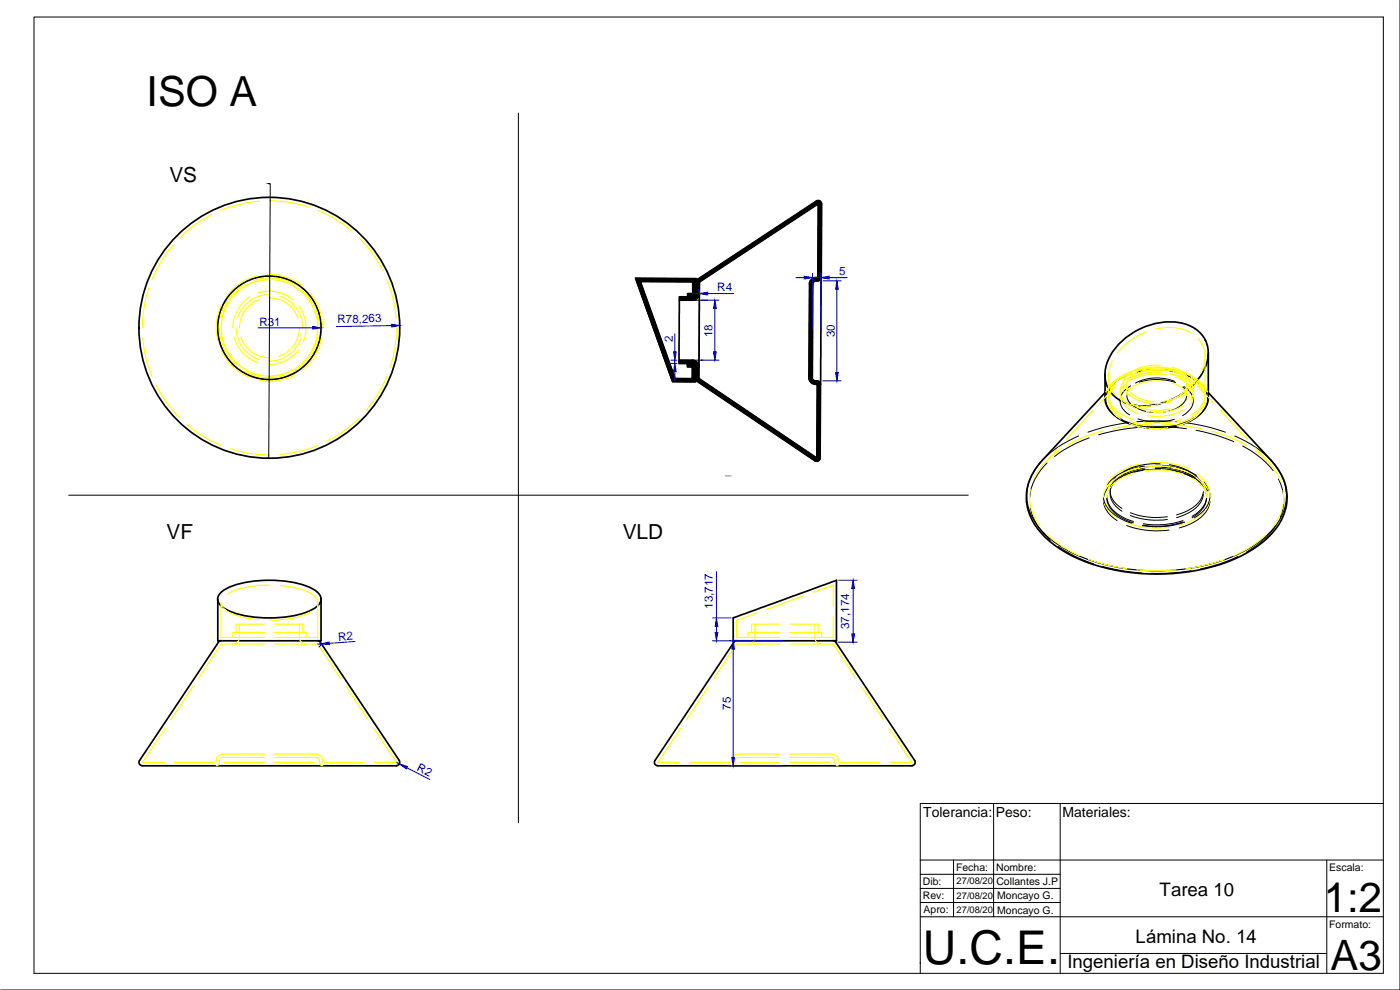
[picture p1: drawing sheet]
<svg xmlns="http://www.w3.org/2000/svg" width="420mm" height="297mm" viewBox="0 0 420 297" stroke-linecap="round" stroke-linejoin="round" font-family="sans-serif">
<defs><g id="words">
<text font-size="14" x="277" y="289.2">U.C.E.</text>
<g font-size="12.6">
<text x="397.3" y="273.7">1:2</text>
<text x="399.3" y="290.9">A3</text>
</g>
<text font-size="12.5" x="44" y="31.8">ISO A</text>
<g font-size="6.2">
<text x="50.8" y="54.5">VS</text>
<text x="50" y="161.8">VF</text>
<text x="186.9" y="161.7">VLD</text>
</g>
<g font-size="5.6">
<text x="348" y="269">Tarea 10</text>
<text x="340.8" y="283">Lámina No. 14</text>
<text x="320.3" y="290.5">Ingeniería en Diseño Industrial</text>
</g>
<g font-size="4.2">
<text x="277.1" y="245.1">Tolerancia:</text>
<text x="298.9" y="245.1">Peso:</text>
<text x="318.9" y="245.1">Materiales:</text>
</g>
<g font-size="3.5" fill="#00d">
<text x="251.8" y="82.6">5</text>
<text x="215.3" y="87.4">R4</text>
<text x="77.9" y="97.7">R31</text>
<text x="101.3" y="96.9" transform="rotate(-1 101.3 96.9)">R78,263</text>
<text x="213.9" y="101.1" transform="rotate(-90 213.9 101.1)">18</text>
<text x="250.5" y="101.2" transform="rotate(-90 250.5 101.2)">30</text>
<text x="201.9" y="102.5" transform="rotate(-90 201.9 102.5)">2</text>
<text x="213.9" y="182.7" transform="rotate(-90 213.9 182.7)">13,717</text>
<text x="254.9" y="188.8" transform="rotate(-90 254.9 188.8)">37,174</text>
<text x="101.6" y="192.2" transform="rotate(-4 101.6 192.2)">R2</text>
<text x="219.4" y="213" transform="rotate(-90 219.4 213)">75</text>
<text x="124.9" y="231.1" transform="rotate(27 124.9 231.1)">R2</text>
</g>
<g font-size="3.1">
<text x="286.9" y="261.3">Fecha:</text>
<text x="299" y="261.3">Nombre:</text>
<text x="398.9" y="261.3">Escala:</text>
<text x="276.9" y="265.5">Dib:</text>
<text x="276.9" y="269.8">Rev:</text>
<text x="299" y="265.6">Collantes J.P</text>
<text x="299.3" y="269.9">Moncayo G.</text>
<text x="277.2" y="274.1">Apro:</text>
<text x="299.3" y="274.1">Moncayo G.</text>
<text x="398.9" y="278.3">Formato:</text>
</g>
<g font-size="2.8">
<text x="287.1" y="265.3">27/08/20</text>
<text x="287.1" y="269.6">27/08/20</text>
<text x="287.1" y="273.8">27/08/20</text>
</g>
<g font-size=".3">
<text x="80.2" y="55.2">A</text>
<text x="79.8" y="137.6">A</text>
<text x="217.6" y="142.7">SECCIÓN A-A</text>
<text x="217.8" y="143.1">SCALE 1:2</text>
</g>
</g></defs>
<!-- layer: MD_Visible -->
<g fill="none" stroke="#000" stroke-width=".51">
<path d="M246.5 61.1a.99 .99 0 0 0-1.5-.8l-35.6 23.5M246.6 61.2l-.3 54.1M190.8 83.5l11.1 31M203.9 90.1l-.1 18M208.9 84.6v-1l-18.1-.1 11.1 31 6.8 .1v-1M209.4 83.8l-.5 .8M209.9 88.1a2.01 2.01 0 0 1-2 2h-4v-1h2.5v-1h1.5v-3.5l-15.7-.1 10.4 29.1h5.1l.1-3.5h-1.5v-1h-2.5v-1h4M209.9 88.1l-.1 22M242.9 85.3a2.04 2.04 0 0 1 2.5-2l.2-22.1-35.7 23.4v3.5M243 85.3l-.2 28M243.9 85.3l-.1 28a1.12 1.12 0 0 0 1.5 1 .99 .99 0 0 1 1 1M244.9 84.3a.99 .99 0 0 0-1 1"/>
<path d="M244.9 84.3h.5M246.4 83.3a.99 .99 0 0 1-1 1M207.8 108.1a2.01 2.01 0 0 1 2 2M208.7 113.5l.5 .9M209.2 114.4l35.4 23.8a.99 .99 0 0 0 1.5-.8l.2-22.1M209.8 110.1v3.5l35.4 23.8 .1-22.1a2.11 2.11 0 0 1-2.6-2M331.6 119.4a8.5 8.5 0 0 0 5.8 7 24 24 0 0 0 21.8-1.4 7.1 7.1 0 0 0 3.4-5.6M331.6 117.8l-18.8 20.4a15.2 15.2 0 0 0-.3 21.8 37.9 37.9 0 0 0 20 10.6 62.4 62.4 0 0 0 39.9-3.7 25.2 25.2 0 0 0 12.9-12.6 14.6 14.6 0 0 0-2.6-14.8l-20.1-21.7M331.6 112.5v6.9M336.5 102.6a20.7 20.7 0 0 1 19.5-5.3 9.2 9.2 0 0 1 5.4 13.7 20.7 20.7 0 0 1-23.2 10.1 9.2 9.2 0 0 1-5.4-13.7 17.2 17.2 0 0 1 3.7-4.8zM362.6 105.9v13.5M65.4 179.8v12.5h31v-12.5"/>
<path d="M66.2 177.8a17.2 17.2 0 0 1 9.4-3.4 33 33 0 0 1 18.3 2.3 3.2 3.2 0 0 1 2 4.4 13 13 0 0 1-8.2 3.7 36 36 0 0 1-19-1.5 4.7 4.7 0 0 1-3.4-3.5l.1-.7zM65.6 192.7l-23.7 35.5M66.4 192.2l-.9 .5M95.3 192.2l.8 .5 23.7 35.5M220.1 185.4l30.9-11.3v18.2h-31zM220.3 192.7l-23.7 35.5M221 192.2l-.8 .5M250 192.2l.8 .5 23.7 35.5M41.9 228.2a1.18 1.18 0 0 0 .2 1.3 1.18 1.18 0 0 0 1.3 .3h73.6a3.4 3.4 0 0 0 2.7-.4l.2-.4-.1-.8M196.6 228.2a1.18 1.18 0 0 0 .2 1.3 1.18 1.18 0 0 0 1.3 .3h75.6M274.5 228.2a.99 .99 0 0 1-.8 1.5"/>
<circle cx="80.8" cy="98.3" r="15.5"/>
<circle cx="80.8" cy="98.3" r="39.1"/>
</g>
<!-- layer: MD_Oculto -->
<g fill="none" stroke="#ff0" stroke-width=".34">
<path d="M51.9 73.6a36.3 36.3 0 0 0-6.3 10.2M63.5 64.4a37.4 37.4 0 0 0-9.6 7M77.9 60.4a38.7 38.7 0 0 0-11.6 2.7M80.9 60.2a37 37 0 0 1 11.8 1.9M95.5 63.1l.7 .3a37.4 37.4 0 0 1 9.4 6M107.8 71.4a36.5 36.5 0 0 1 7.1 9.7M44.6 86.6a38.9 38.9 0 0 0-1.9 11.8M65.9 98.4a14.9 14.9 0 0 0 4.9 11.1M66.5 91.5a15.7 15.7 0 0 0-1.1 11.1M68.3 91.1a14.4 14.4 0 0 0-1.2 11.8M70.9 98.4a10 10 0 0 0 6.9 9.5M71.2 87.6a14.5 14.5 0 0 0-4.8 10.8"/>
<path d="M73.3 85.4a15.1 15.1 0 0 0-7.1 9.9M75 89.1a11 11 0 0 0-5.1 9.3M76.2 84.1a14.8 14.8 0 0 1 12.1 1.3M77.3 82.8a15.7 15.7 0 0 0-9.4 6.2M77.5 87.9a10.9 10.9 0 0 1 10.4 2M78.1 89.8a9 9 0 0 0-6.3 8.6M80.1 82.4a15.8 15.8 0 0 1 10.7 3.4M80.9 88.4a10 10 0 0 0-9.6 6.9M80.9 89.4a8.8 8.8 0 0 1 8.5 6.2M80.9 83.8a14.7 14.7 0 0 0-10.8 4.9M83.9 84.2a14.7 14.7 0 0 1 9.5 6.9M83.9 88.8a10.1 10.1 0 0 1 6.9 9.6"/>
<path d="M85.3 84.6a14.4 14.4 0 0 0-11.7 1.2M88.1 85.9a14.3 14.3 0 0 1 6.9 9.5M89.7 91.9a10.6 10.6 0 0 1 1.4 10.5M89.9 98.4a9 9 0 0 1-6.3 8.5M90.9 87.2a14.7 14.7 0 0 1 4.9 11.2M92.9 87.8a16.4 16.4 0 0 1 4 10.6M94.7 93.9a14.4 14.4 0 0 1-1.3 11.7M95.3 98.4a14.4 14.4 0 0 1-4.8 10.7M116.1 83.8a36.3 36.3 0 0 1 2.8 11.6M119 98.4a36.2 36.2 0 0 1-1.9 11.8M344.1 99.6a19.5 19.5 0 0 0-8.8 6.4M346.7 98.7a14.9 14.9 0 0 1 10.7 1.2"/>
<path d="M42.8 101.3a38.7 38.7 0 0 0 2.8 11.6M46.9 115.6a37.8 37.8 0 0 0 6.9 9.7M66.5 105.3a15.8 15.8 0 0 0 8.1 7.8M66.7 101.3a14.2 14.2 0 0 0 6.9 9.6M68.3 105.6a14.7 14.7 0 0 0 9.6 7M70.2 101.1a11.1 11.1 0 0 0 7.2 7.7M72.3 101.1a8.8 8.8 0 0 0 8.5 6.2M73.4 111.4a14.8 14.8 0 0 0 12.1 1.2M88.1 110.9a14.3 14.3 0 0 1-11.7 1.2M88.5 112.4a15.5 15.5 0 0 1-11.2 1.5M89.7 104.8a11 11 0 0 1-9.6 4.5M90.4 101.4a10 10 0 0 1-9.5 7"/>
<path d="M91.7 108.1a14.7 14.7 0 0 1-10.8 4.8M95.5 101.5a15.2 15.2 0 0 1-7.1 9.9M96.6 101.2a15.7 15.7 0 0 1-5.8 9.7M116.1 113a38.7 38.7 0 0 1-6.2 10.1M332.7 118.3a6.8 6.8 0 0 0 3.9 6.1l3.8 1.6M332.7 113.1v5.5M333.7 115.6l-2.1 2.2M333.8 108.3a8.8 8.8 0 0 0 1 10.3M334.4 116.3l-4.3 4.7M334.6 115.3a5.5 5.5 0 0 0 .6 8.8l1.2 .9M334.6 116.1a5.6 5.6 0 0 0 .6 8.9l1.2 .8M336.1 117.4v1.2"/>
<path d="M337.1 115.3v2.1M337.3 115.8a4.4 4.4 0 0 0 1.4 6.9l2.7 1.3M337.3 114.6a4.1 4.1 0 0 0 .6 6.2l1.7 1.2 1.8 .8M338.2 115.3v3.3M338.3 112a10 10 0 0 0-6.6 6.5l-.1 .9M338.4 118.1a14.1 14.1 0 0 0 12.7 2.5M338.6 113.7a3.6 3.6 0 0 0 1.8 5l2.9 1.3 2.9 .5M339.9 112a14.3 14.3 0 0 0-6.2 3.6M341.2 111.2a25.9 25.9 0 0 1 11.9 0M342.8 111.2a25.3 25.3 0 0 1 11.9 .8M343.8 110.5a14.3 14.3 0 0 0-10.2 5.1M346.7 110.2a21.1 21.1 0 0 1 11.2 2.8"/>
<path d="M348.2 111.1a21.8 21.8 0 0 0-11.3 2.4M348.2 109.6a13.1 13.1 0 0 0-10 3.1 3.5 3.5 0 0 0-1 2.4M348.2 111.6a12.9 12.9 0 0 0-10 3.2 3.5 3.5 0 0 0-1 2.4M348.2 111.9a21.1 21.1 0 0 0-11.3 2.4M348.7 114.3a12.8 12.8 0 0 0-9.8 2.7l-.7 1.3M350.1 112.5a17 17 0 0 0-10.8 1.6M350.1 111.3a17 17 0 0 0-10.8 1.6M351.1 111.4a14 14 0 0 1 9.8 5.5M351.1 112.2a13.9 13.9 0 0 1 9.7 5.3l.1 .3M351.5 110.1a7.1 7.1 0 0 1 5.6 4.6 4.5 4.5 0 0 1-2.9 4.7M351.5 112.2a7.1 7.1 0 0 1 5.6 4.5 4.4 4.4 0 0 1-2.9 4.7M351.7 114.9a5.4 5.4 0 0 1 4.5 3.7v-3.3"/>
<path d="M352.5 111.2a14.3 14.3 0 0 0-11.7 .5M352.8 113.2a7 7 0 0 1 5.3 5.3 4.3 4.3 0 0 1-1.1 2.9M352.8 112a7 7 0 0 1 5.3 5.3 4.3 4.3 0 0 1-1.1 2.8M355 112.8a3.5 3.5 0 0 1-.7 5.7l-2.8 1.4-2.3 .5M355.9 112a10 10 0 0 1 6.7 6.5v.9M357.1 115.3v2.1M357.5 113.2l2.6 1.8 2.5 2.8M358.1 117.4v1.2M359 114.2a20.3 20.3 0 0 1-8.8 6.4M359.5 101.5a8.9 8.9 0 0 1 .9 10.3M359.9 116.3l4.3 4.7M360.1 114.9a5.4 5.4 0 0 1-.8 8.2l-1.9 1.4"/>
<path d="M361.6 119.7a7.7 7.7 0 0 1-4.8 5.9l-3.5 1.3M361.7 107v11.6M56 127.4a39.1 39.1 0 0 0 10.3 6.2M69 134.6h.1a38.5 38.5 0 0 0 11.7 1.9M95.4 133.6a37.6 37.6 0 0 1-11.6 2.8M107.8 125.3a34.4 34.4 0 0 1-9.7 7.1M317.7 135.2a20.5 20.5 0 0 0-7.6 8.9M317.8 134.2l-4.3 4.6M328 123.2l-8.1 8.8M331.1 129.2l-.7 .2a44.7 44.7 0 0 0-10.2 4.2M336.9 120.3a15 15 0 0 0 10.7 1.1M338.4 120.2a14.1 14.1 0 0 0 12.7 2.5"/>
<path d="M339 126.3a24 24 0 0 0 11.4 1.2M339 127.1a22.7 22.7 0 0 0 11.4 1.2M342 139.3a14.5 14.5 0 0 0-9.9 6.1M344.7 139.9a23.5 23.5 0 0 1 11.7 1.7M345 138.8a23.2 23.2 0 0 1 11.7 1.9M345.7 127.2l-5.8 .4-5.9 1M348.7 127.2l6.3 .5 5.5 .9M354.8 125.7a24.3 24.3 0 0 1-11.6 .9M354.9 123.1a16.8 16.8 0 0 1-10.8 1.6M354.9 121.9a16.8 16.8 0 0 1-10.8 1.6M361.6 120.6a7.5 7.5 0 0 1-4.8 5.8l-3.5 1.4M363.3 129.3l1.1 .3a42.2 42.2 0 0 1 9.9 4.2"/>
<path d="M366.3 123.2l8.1 8.8M376.5 134.2l4.3 4.6M376.8 135.4a20.8 20.8 0 0 1 7.5 8.9M309.2 146.9a13.8 13.8 0 0 0 3 11.1M331.2 148.2l-.1 1M333.3 144.6a6 6 0 0 0 0 9.3l1.9 1.5M338.1 156.8a25.6 25.6 0 0 0 12.7 1.4M340.4 141.9a11.2 11.2 0 0 0-8 5.8l-.3 1.5v-.4M341.7 140.3a13.4 13.4 0 0 0-8.8 5.7l-.5 1.1M343.3 141.3a25.6 25.6 0 0 1 11.8 1M348.3 140a23.3 23.3 0 0 0-12.5 2.7M351.5 140.4a14.7 14.7 0 0 1 10.9 6.1"/>
<path d="M359 143.2a7.1 7.1 0 0 1 3.2 6 7.3 7.3 0 0 0-4.4-5.7M359.3 142.2a8.2 8.2 0 0 1 3.8 7M363.1 149.6a8.3 8.3 0 0 1-4.6 6.2l-2.6 1.2-2 .6M385.1 147.1a14 14 0 0 1-3.1 11.1M80.9 175.5a25.9 25.9 0 0 0-12.7 2.8M84.1 175.7a20.9 20.9 0 0 1 10 3 3 3 0 0 1 1.3 2.1v10.4h-13.1M241.2 178.8l-11.3 4.1M244 177.7l6.1-2.2v6.4M314.1 160.2l.3 .3a31.2 31.2 0 0 0 9.6 6.2M326.7 167.8l6.6 1.9 4.9 .9M341.1 171l4.5 .2 7.3-.2M367.4 167.9l-4.6 1.4-6.9 1.4"/>
<path d="M380 160.4l-.4 .4a32 32 0 0 1-9.5 6M71.8 187.3v3.9a1.94 1.94 0 0 1-1.9 2M77.6 186a19.7 19.7 0 0 1-10-3 2.88 2.88 0 0 1-1.3-2.2v10.4h13.1M79.4 187.3h-8.5v2.5M79.4 193.2h-13l-6.8 10.3M79.4 189.8h-9.5v1.4M82.3 187.3h8.5v2.5M82.3 193.2h13l6.9 10.3M82.3 189.8h9.6v1.4M89.9 187.3v3.9a1.94 1.94 0 0 0 2 2M93.5 183.4a23.2 23.2 0 0 1-12.6 2.7M226.5 187.3v3.9a1.94 1.94 0 0 1-2 2"/>
<path d="M227.1 183.9l-6.1 2.2v5.1h13.1M234.1 187.3h-8.5v2.5M234.1 193.2h-13l-6.9 10.3M234.1 189.8h-9.6v1.4M237 187.3h8.5v2.5M237 193.2h13l6.8 10.3M237 189.8h9.5v1.4M244.6 187.3v3.9a1.94 1.94 0 0 0 1.9 2M250.1 184.9v6.3h-13.1M49.6 218.5l-6.9 10.3h6.7M57.9 206l-6.7 10M103.8 206l6.7 10"/>
<path d="M112.1 218.5l6.9 10.3h-6.6M204.3 218.5l-6.9 10.3h6.6M212.6 206l-6.7 10M258.5 206l6.7 10M266.8 218.5l6.9 10.3h-6.7M52.4 228.8h11.9M67.4 228.8h12M79.4 227.3h-12.6a.93 .93 0 0 0-.9 .9 1.18 1.18 0 0 1-1 1.6M79.4 226.3h-11.2a2.47 2.47 0 0 0-3.3 1.9v.6M82.3 227.3h11.8a1.32 1.32 0 0 1 1.4 .2 1.32 1.32 0 0 1 .4 1.4l.5 .7 .5 .2M82.3 228.8h12.1M82.3 226.3h11.3a2.47 2.47 0 0 1 3.3 1.9v.6"/>
<path d="M97.4 228.8h11.9M207.1 228.8h11.9M222 228.8h12.1M234.1 227.3h-12.6a.93 .93 0 0 0-.9 .9 1.18 1.18 0 0 1-1.1 1.6M234.1 226.3h-11.3a2.47 2.47 0 0 0-3.3 1.9v.6M237 227.3h12.6a.93 .93 0 0 1 .9 .9 1.18 1.18 0 0 0 1 1.6M237 228.8h12M237 226.3h11.2a2.47 2.47 0 0 1 3.3 1.9v.6M252.1 228.8h11.9"/>
</g>
<!-- layer: MD_Oculta fina -->
<g fill="none" stroke="#000" stroke-width=".3">
<path d="M338.3 112.6a10.1 10.1 0 0 0-6.4 6.2 5.5 5.5 0 0 0 .7 3.7M338.6 117a3.6 3.6 0 0 0 1.8 5l2.9 1.3 2.9 .5M339.3 115.8a4.8 4.8 0 0 0-2.8 6.1 6.5 6.5 0 0 0 2.5 2.6M341.9 114.7a17.6 17.6 0 0 1 10.9 .1M352.5 114.4a14.3 14.3 0 0 0-11.7 .5M353.1 111.6a25.5 25.5 0 0 0-11.9 .1M355 116.1a3.5 3.5 0 0 1-.7 5.6 11.1 11.1 0 0 1-5.1 1.9M355.3 116a4.6 4.6 0 0 1 2.8 3.9 4.6 4.6 0 0 1-2.3 4.2l-.9 .6M355.9 112.6a10.7 10.7 0 0 1 6.2 5.3 5.1 5.1 0 0 1-.4 4.6M314.2 138.9a16 16 0 0 0-5.2 10.4M323.7 130.8l-1.3 .6a31.3 31.3 0 0 0-9.6 6.8M326.9 131.4l-3.9 1.6a30.9 30.9 0 0 0-6.5 4"/>
<path d="M338.2 126.9l-7.2 1.4-4.5 1.4M341.2 126.5l4.7-.2 7.2 .2M341.3 128.3l-5 .6-6.6 1.6M341.5 125.7a18.1 18.1 0 0 0 10.9 .1M343.5 139.9a16.2 16.2 0 0 0-11.3 5.6M344.3 128.1h6.9l4.9 .5M346.7 139.6a21.9 21.9 0 0 1 12.3 3M348.1 139.9a20.8 20.8 0 0 0-10.9 2.4M348.1 139.1a20.8 20.8 0 0 0-10.9 2.4M350.9 139.4a13.2 13.2 0 0 1 9.6 5.4M356.1 126.9l7.1 1.4 4.5 1.4M359 129.1l6.6 1.7 4.7 1.7"/>
<path d="M370.5 130.8l1.4 .6a30 30 0 0 1 9.6 6.8M373 133.8l.7 .4a26.6 26.6 0 0 1 8.4 7M309.2 152.2a16.9 16.9 0 0 0 6.1 9.9M331.2 148.5a7.5 7.5 0 0 0 4.1 6.5l2.4 1.3 2 .7M332.1 148.5a7.2 7.2 0 0 0 4.5 6.4l3.5 1.6M332.1 148.9a7.2 7.2 0 0 0 4.5 6.4l3.5 1.6M333.3 145.4a6 6 0 0 0 0 9.3l1.9 1.5M335 144a5.4 5.4 0 0 0 .8 8.7l.9 .7M335 143.2a5.4 5.4 0 0 0 .8 8.7l.9 .7M338.1 157.6a25.6 25.6 0 0 0 12.7 1.4M339.2 154.7a22.6 22.6 0 0 0 11.2 1.2M339.2 153.8a22 22 0 0 0 11.2 1.3"/>
<path d="M343.7 140.4a15.3 15.3 0 0 0-10.5 5.3M343.7 140.8a15.1 15.1 0 0 0-10.5 5.3M346.7 140.2a22.1 22.1 0 0 1 11.6 2.8M346.7 140.6a21.1 21.1 0 0 1 11.6 2.9M348.3 140.8a24.4 24.4 0 0 0-12.5 2.7M350.9 140.2a13.1 13.1 0 0 1 9.6 5.4M351.5 141.2a15.1 15.1 0 0 1 10.9 6.1M355 156.2a24.9 24.9 0 0 1-11.9 1M355 156.6a23.6 23.6 0 0 1-11.9 1M355.6 156.7a25.5 25.5 0 0 1-12.8 1M360.6 145a5.7 5.7 0 0 1-.9 8.5l-1.9 1.4M360.6 145.4a5.7 5.7 0 0 1-.9 8.6l-1.9 1.3"/>
<path d="M361.1 148.3a7.8 7.8 0 0 1-5.2 6l-2.8 1M361.1 147.5a7.8 7.8 0 0 1-5.2 6l-2.8 1M361.5 144.7a6.1 6.1 0 0 1-1 9.2l-2 1.4M363.1 150.4a8.1 8.1 0 0 1-4.6 6.2l-2.6 1.2-2 .6M382.8 157.8a23.2 23.2 0 0 1-8.7 7.8M383.7 143.7a12.9 12.9 0 0 1 .5 11.5M317.6 163.9l2.1 1.4a38.3 38.3 0 0 0 8.5 3.8M331 170l5.8 1.3 5.8 .6M357.4 171.3l-5.5 .6-6.3 .1M371.5 166.9l-5.4 2.2-5.8 1.6"/>
</g>
<!-- layer: MD_Visible fina -->
<path d="M312.7 138.2a14.5 14.5 0 0 0-.4 20.7 38.4 38.4 0 0 0 20.7 10.8 61.7 61.7 0 0 0 40.9-4.6 23.5 23.5 0 0 0 11.4-11.9 14.5 14.5 0 0 0-3.8-15M332.5 122.5a14.2 14.2 0 0 0 10.2 5.7 22.4 22.4 0 0 0 17-3.4l2-2.3" fill="none" stroke="#000" stroke-width=".34"/>
<!-- layer: 0 -->
<g fill="none" stroke="#000" stroke-width=".3">
<path d="M10.2 5.1h405v286.9h-405zM420.2 .1v296.9h-420M155.6 33.9v212.9M207.9 90.1h4.5M209.9 88.1l-.1 22M207.8 108.1h3.2M20.6 148.6h270M276.2 258h139M286.2 258v17.1M298.2 241.1v34M318.2 241.1v50.9M398.2 258v34"/>
<path d="M415.2 241.1h-139v50.9M276.2 275.1h139M276.2 270.8h42M276.2 266.6h42M276.2 262.3h42M276.2 289.1h.1M318.2 286.1h80"/>
</g>
<!-- layer: Cotas -->
<g fill="none" stroke="#00d" stroke-width=".3">
<path d="M77.5 98.4h16.4M117.5 97.7l-16.5 .3M209.5 86.9l.4 1.2h-2M210.5 90.1h5.3M212.4 88.1h7.8M214.5 92.6v13M238.8 83.3h2.5M243.8 82v16.7M243.8 83.3h2.5M246.3 82v16.7M247.1 84.3h5.3M248.8 83.3h5.5"/>
<path d="M251.2 86.8v25M201.3 108.1h1.9M201.3 109h1.9M202.5 100.1v5.5M202.5 108.1v.9M202.5 111.5v2.5M210.4 108.1h5.4M246.9 114.3h5.5M215 171.5v13.9M251.7 174.1h5.6M256 176.6v13.6M96.1 192.7l.2 .8-.6 .6"/>
<path d="M96.3 193.2h-1M106.6 192.5l-7.8 .5M213.8 192.3h21.1M213.8 185.4h5.6M215 187.9v1.9M220 194.8v32.4M251.5 192.7h5.8M119 228.8l.9 .4M122.1 230.4l6.9 3.5M218.8 229.8h16.1"/>
</g>
<g fill="#00d" stroke="#00d" stroke-width=".3">
<path d="M93.9 97.9l2.5 .5-2.5 .3z"/>
<path d="M117.5 97.3l2.5 .3-2.5 .5z"/>
<path d="M119.9 229.2l2.4 .8-.4 .7z"/>
<path d="M96.3 193.2l2.5-.6v.8z"/>
<path d="M214.6 189.8h.8l-.4 2.5z"/>
<path d="M215 185.4l.4 2.5h-.8z"/>
<path d="M255.6 190.2h.9l-.5 2.5z"/>
<path d="M256 174.1l.5 2.5h-.9z"/>
<path d="M219.6 227.2h.8l-.4 2.6z"/>
<path d="M220 192.3l.4 2.5h-.8z"/>
<path d="M250.8 111.8h.8l-.4 2.5z"/>
<path d="M251.2 84.3l.4 2.5h-.8z"/>
<path d="M214.5 90.1l.5 2.5h-.9z"/>
<path d="M214.1 105.6h.9l-.5 2.5z"/>
<path d="M202.5 109l.4 2.5h-.8z"/>
<path d="M202.1 105.6h.8l-.4 2.5z"/>
<path d="M209.9 88.1l2.5-.4v.8z"/>
<path d="M241.3 82.9l2.5 .4-2.5 .4z"/>
<path d="M246.3 83.3l2.5-.4v.8z"/>
</g>
<!-- layer: MD_Sombreado -->
<g fill="none" stroke="#000" stroke-width=".3">
<path d="M215.2 80l-3.5 3.5M215.7 79.6l-3.5 3.5M216.2 79.3l-3.5 3.5M216.7 78.9l-3.5 3.6M217.3 78.6l-3.5 3.5M217.8 78.3l-3.5 3.4M218.3 77.9l-3.5 3.5M218.8 77.6l-3.5 3.5M219.3 77.2l-3.5 3.5M219.8 76.9l-3.4 3.5M220.4 76.5l-3.5 3.5M220.9 76.2l-3.5 3.5"/>
<path d="M221.4 75.8l-3.5 3.6M221.9 75.5l-3.5 3.5M222.5 75.2l-3.6 3.5M223 74.8l-3.5 3.5M223.5 74.5l-3.5 3.5M224 74.2l-3.5 3.5M224.5 73.8l-3.5 3.5M225 73.5l-3.5 3.5M225.6 73.1l-3.6 3.6M226.1 72.8l-3.6 3.5M226.6 72.5l-3.5 3.5M227.1 72.1l-3.5 3.5"/>
<path d="M227.6 71.8l-3.5 3.5M228.1 71.4l-3.5 3.5M228.6 71.1l-3.5 3.5M229.2 70.8l-3.5 3.4M229.7 70.4l-3.5 3.5M230.2 70l-3.5 3.6M230.7 69.7l-3.5 3.5M231.2 69.4l-3.4 3.5M231.8 69l-3.5 3.5M232.3 68.7l-3.5 3.5M232.8 68.4l-3.5 3.5M233.3 68l-3.5 3.5"/>
<path d="M233.8 67.7l-3.5 3.5M234.4 67.3l-3.6 3.6M234.9 67l-3.5 3.5M235.4 66.7l-3.5 3.5M235.9 66.3l-3.5 3.5M236.4 66l-3.5 3.5M236.9 65.6l-3.5 3.6M237.4 65.3l-3.5 3.5M238 65l-3.5 3.5M238.5 64.6l-3.5 3.5M239 64.3l-3.5 3.5M239.5 64l-3.5 3.4"/>
<path d="M240 63.6l-3.5 3.5M240.5 63.2l-3.4 3.5M241.1 62.9l-3.5 3.5M241.6 62.6l-3.5 3.5M242.1 62.2l-3.5 3.5M242.6 61.9l-3.5 3.5M243.2 61.5l-3.6 3.6M243.7 61.2l-3.5 3.5M244.2 60.9l-3.5 3.5M244.7 60.5l-3.5 3.5M245.2 60.2l-3.5 3.5M245.4 60.2l-3.2 3.2"/>
<path d="M245.6 60.2l-2.9 2.8M245.7 60.2l-2.5 2.5M245.9 60.2l-2.1 2.1M246 60.3l-1.7 1.7M246.1 60.4l-1.3 1.3M246.2 60.4l-.9 .9M246.3 60.5l-.8 .8M246.4 60.6l-.9 .9M246.4 79.8l-1 1M246.4 80l-1 1M246.5 60.7l-1 .9M246.5 72.5l-1 1"/>
<path d="M246.5 72.7l-1 1M246.5 72.9l-1 1M246.5 73.1l-1 1M246.5 73.2l-1 1M246.5 73.4l-1 1M246.5 73.6l-1 1M246.5 73.8l-1 1M246.5 73.9l-1 1.1M246.5 74.1l-1 1M246.5 74.3l-1.1 1M246.5 74.5l-1.1 1M246.5 74.7l-1.1 1"/>
<path d="M246.5 74.8l-1.1 1M246.5 75l-1.1 1M246.5 75.2l-1.1 1M246.5 75.4l-1.1 1M246.5 75.6l-1.1 1M246.5 75.7l-1.1 1M246.5 75.9l-1.1 1M246.5 76.1l-1.1 1M246.5 76.3l-1.1 1M246.5 76.4l-1.1 1.1M246.5 76.6l-1.1 1M246.5 76.8l-1.1 1"/>
<path d="M246.5 77l-1.1 1M246.5 77.2l-1.1 .9M246.5 77.3l-1.1 1M246.5 77.5l-1.1 1M246.5 77.7l-1.1 1M246.5 77.9l-1.1 1M246.5 78l-1.1 1M246.5 78.2l-1.1 1M246.5 78.4l-1.1 1M246.5 78.6l-1.1 1M246.5 78.8l-1.1 .9M246.5 78.9l-1.1 1"/>
<path d="M246.5 79.1l-1.1 1M246.5 79.3l-1.1 1M246.5 79.4l-1.1 1.1M246.5 79.7l-1.1 .9M246.5 60.9l-1 .9M246.5 65.1l-1 1M246.5 65.2l-1 1M246.5 65.4l-1 1M246.5 65.6l-1 1M246.5 65.8l-1 1M246.5 65.9l-1 1.1M246.5 66.1l-1 1"/>
<path d="M246.5 66.3l-1 1M246.5 66.5l-1 1M246.5 66.7l-1 1M246.5 66.8l-1 1M246.5 67l-1 1M246.5 67.2l-1 1M246.5 67.4l-1 1M246.5 67.5l-1 1.1M246.5 67.7l-1 1M246.5 67.9l-1 1M246.5 68.1l-1 1M246.5 68.3l-1 1"/>
<path d="M246.5 68.4l-1 1.1M246.5 68.6l-1 1M246.5 68.8l-1 1M246.5 69l-1 1M246.5 69.2l-1 1M246.5 69.3l-1 1M246.5 69.5l-1 1M246.5 69.7l-1 1M246.5 69.9l-1 1M246.5 70l-1 1.1M246.5 70.2l-1 1M246.5 70.4l-1 1"/>
<path d="M246.5 70.6l-1 1M246.5 70.8l-1 .9M246.5 70.9l-1 1.1M246.5 71.1l-1 1M246.5 71.3l-1 1M246.5 71.4l-1 1.1M246.5 71.7l-1 .9M246.5 71.8l-1 1M246.5 72l-1 1M246.5 72.2l-1 1M246.5 72.3l-1 1M246.5 61l-1 1"/>
<path d="M246.5 61.2l-1 1M246.5 61.3l-1 1M246.5 61.5l-1 1M246.5 61.7l-1 1M246.5 61.9l-1 1M246.5 62l-1 1.1M246.5 62.2l-1 1M246.5 62.4l-1 1M246.5 62.6l-1 1M246.5 62.8l-1 .9M246.5 62.9l-1 1.1M246.5 63.1l-1 1"/>
<path d="M246.5 63.3l-1 1M246.5 63.4l-1 1.1M246.5 63.7l-1 .9M246.5 63.8l-1 1M246.5 64l-1 1M246.5 64.2l-1 1M246.5 64.3l-1 1M246.5 64.5l-1 1M246.5 64.7l-1 1M246.5 64.9l-1 1M190.8 83.5h.1M191 83.5l-.2 .1"/>
<path d="M191.2 83.5l-.3 .3M191.3 83.5l-.4 .4M191.5 83.5l-.5 .5M191.7 83.5l-.7 .6M191.9 83.5l-.8 .8M192 83.5l-.9 .9M192.2 83.5l-1 1M192.3 84.7l-.8 .8M192.3 84.8l-.8 .8M192.4 84.9l-.8 .8M192.4 83.5l-1.2 1.2M192.4 85.1l-.8 .7"/>
<path d="M192.4 85.2l-.7 .8M192.5 85.3l-.8 .8M192.5 85.5l-.7 .7M192.6 83.5l-1.3 1.3M192.6 85.6l-.8 .7M192.7 85.7l-.8 .8M192.7 85.8l-.8 .8M192.7 83.5l-1.4 1.4M192.7 86l-.8 .8M192.8 86.1l-.8 .8M192.8 86.2l-.7 .8M192.9 86.3l-.8 .9"/>
<path d="M192.9 83.5l-1.6 1.6M192.9 86.5l-.7 .8M193 86.6l-.8 .8M193 86.8l-.8 .7M193 86.9l-.7 .8M193.1 83.5l-1.7 1.7M193.1 87l-.8 .8M193.2 87.2l-.8 .7M193.2 87.3l-.8 .7M193.3 83.5l-1.9 1.8M193.3 87.4l-.9 .8M193.3 87.5l-.8 .8"/>
<path d="M193.3 87.7l-.7 .8M193.4 87.8l-.8 .8M193.4 87.9l-.7 .8M193.5 83.5l-1.1 1M193.5 88l-.8 .8M193.5 88.2l-.8 .8M193.6 88.3l-.8 .8M193.6 83.5l-1 1M193.6 88.5l-.8 .7M193.7 88.6l-.8 .8M193.7 88.7l-.8 .8M193.8 88.8l-.8 .8"/>
<path d="M193.8 83.5l-1 1M193.8 89l-.8 .7M193.8 89.1l-.7 .8M193.9 89.2l-.8 .8M193.9 89.4l-.7 .8M194 83.5l-1 1M194 89.5l-.8 .8M194.1 89.6l-.8 .8M194.1 89.7l-.8 .8M194.1 83.5l-.9 1M194.1 89.9l-.8 .8M194.2 90l-.8 .8"/>
<path d="M194.2 90.2l-.7 .7M194.3 90.3l-.8 .7M194.3 83.5l-1 1M194.3 90.4l-.8 .8M194.4 90.5l-.8 .8M194.4 90.7l-.8 .7M194.4 90.8l-.7 .8M194.5 83.5l-1 1M194.5 90.9l-.8 .8M194.6 91l-.8 .8M194.6 91.2l-.8 .8M194.6 91.3l-.8 .8"/>
<path d="M194.7 83.5l-1 1M194.7 91.4l-.8 .8M194.7 91.6l-.7 .8M194.8 91.7l-.8 .8M194.8 91.8l-.7 .8M194.9 83.5l-1.1 1M194.9 92l-.8 .7M194.9 92.1l-.8 .8M195 92.2l-.8 .8M195 83.5l-1 1M195 92.4l-.8 .7M195.1 92.5l-.8 .7"/>
<path d="M195.1 92.6l-.8 .8M195.2 92.7l-.8 .8M195.2 83.5l-1 1M195.2 92.9l-.8 .8M195.2 93l-.7 .8M195.3 93.1l-.8 .8M195.3 93.2l-.7 .9M195.4 83.5l-1 1M195.4 93.4l-.8 .8M195.5 93.5l-.9 .8M195.5 93.7l-.8 .7M195.5 83.5l-.9 1"/>
<path d="M195.5 93.8l-.8 .8M195.6 93.9l-.8 .8M195.6 94.1l-.8 .7M195.7 94.2l-.8 .7M195.7 94.3l-.8 .8M195.7 83.5l-1 1M195.7 94.4l-.7 .8M195.8 94.6l-.8 .8M195.8 94.7l-.7 .8M195.9 83.5l-1 1M195.9 94.8l-.8 .8M196 94.9l-.8 .8"/>
<path d="M196 95.1l-.8 .8M196 95.2l-.8 .8M196.1 83.5l-1 1M196.1 95.4l-.8 .7M196.1 95.5l-.7 .8M196.2 95.6l-.8 .8M196.2 95.7l-.7 .8M196.3 83.5l-1.1 1M196.3 95.9l-.8 .7M196.3 96l-.8 .8M196.4 96.1l-.8 .8M196.4 83.5l-.9 1"/>
<path d="M196.4 96.3l-.8 .8M196.5 96.4l-.8 .8M196.5 96.5l-.8 .8M196.6 96.6l-.9 .8M196.6 83.5l-1 1M196.6 96.8l-.8 .8M196.6 96.9l-.7 .8M196.7 97.1l-.8 .7M196.7 97.2l-.7 .7M196.8 83.5l-1 1M196.8 97.3l-.8 .8M196.9 97.4l-.9 .8"/>
<path d="M196.9 97.6l-.8 .7M196.9 97.7l-.8 .8M197 83.5l-1 1M197 97.8l-.8 .8M197 97.9l-.8 .8M197.1 98.1l-.8 .8M197.1 98.2l-.8 .8M197.1 83.5l-1 1M197.1 98.3l-.7 .8M197.2 98.5l-.8 .8M197.2 98.6l-.7 .8M197.3 83.5l-1 1"/>
<path d="M197.3 98.7l-.8 .8M197.4 98.9l-.8 .7M197.4 99l-.8 .8M197.4 99.1l-.8 .8M197.5 83.5l-1 1M197.5 99.3l-.8 .7M197.5 99.4l-.7 .7M197.6 99.5l-.8 .8M197.6 99.6l-.7 .8M197.7 83.5l-1 1M197.7 99.8l-.8 .8M197.7 99.9l-.8 .8"/>
<path d="M197.8 83.5l-.9 1M198 83.5l-1 1M198.2 83.5l-1 1M198.4 83.5l-1 1M198.5 83.5l-1 1M198.7 83.5l-1 1M198.9 83.5l-1 1M199.1 83.5l-1 1M199.3 83.5l-1.1 1M199.4 83.5l-1 1M199.6 83.5l-1 1M199.8 83.5l-1 1"/>
<path d="M199.9 83.6l-.9 .9M200.1 83.6l-1 .9M200.3 83.6l-1 .9M200.5 83.6l-1 .9M200.7 83.6l-1.1 .9M200.8 83.6l-1 .9M201 83.6l-1 .9M201.2 83.6l-1 .9M201.3 83.6l-.9 .9M201.5 83.6l-1 .9M201.7 83.6l-1 .9M201.9 83.6l-1 .9"/>
<path d="M202.1 83.6l-1 .9M202.2 83.6l-.9 .9M202.4 83.6l-1 .9M202.6 83.6l-1 .9M202.8 83.6l-1 .9M202.9 83.6l-1 .9M203.1 83.6l-1 .9M203.3 83.6l-1 .9M203.5 83.6l-1 .9M203.6 83.6l-1 1M203.8 83.6l-1 1M204 89.1h-.1"/>
<path d="M204 83.6l-1 1M204.1 89.1l-.2 .2M204.2 83.6l-1 1M204.3 83.6l-1 1M204.3 89.1l-.4 .4M204.5 83.6l-1 1M204.5 89.1l-.6 .5M204.7 83.6l-1 1M204.7 89.1l-.8 .8M204.9 83.6l-1 1M204.9 89.1l-1 .9M205 89.1l-1 1"/>
<path d="M205.1 83.6l-1.1 1M205.2 89.1l-1 1M205.2 83.6l-1 1M205.4 89.1l-1 1M205.4 83.6l-1 1M205.6 83.6l-1 1M205.6 89.1l-1 1M205.7 83.6l-.9 1M205.7 89.1l-1 1M205.9 83.6l-1 1M205.9 89.1l-1 1M206.1 89.1l-1 1"/>
<path d="M206.1 83.6l-1 1M206.2 89.1l-.9 1M206.3 83.6l-1 1M206.5 83.6l-1.1 1M206.5 88.1l-.1 .1M206.6 83.6l-1 1M206.7 88.1l-.3 .3M206.8 83.6l-1 1M206.9 88.1l-.5 .5M207 83.6l-1 1M207.1 88.1l-.7 .7M207.1 83.6l-.9 1"/>
<path d="M207.3 88.1l-.9 .8M207.3 83.6l-1 1M207.4 88.1l-2 2M207.5 83.6l-1 1M207.6 88.1l-2 2M207.7 83.6l-1 1M207.8 88.1l-2 2M207.9 83.6l-1 1M208 83.6l-.9 1M208.2 83.6l-1 1M208.4 83.6l-1 1M208.6 83.6l-1 1"/>
<path d="M208.7 83.6l-1 1M208.9 83.6l-1 1M208.9 83.8l-1 .9M208.9 83.9l-1 1M208.9 84.1l-1 1M208.9 84.3l-1 1M209.5 83.7l-.5 .5M209.7 89l-.9 .8M209.8 88.7l-1.3 1.3M209.8 88.5l-1.5 1.5M209.9 86l-2 2M209.9 86.1l-3.9 4"/>
<path d="M209.9 86.3l-3.8 3.8M209.9 86.5l-3.6 3.6M209.9 86.6l-3.4 3.5M209.9 86.9l-3.2 3.2M209.9 87l-3.1 3.1M209.9 87.2l-2.9 2.9M209.9 87.4l-2.7 2.7M209.9 87.5l-2.5 2.6M209.9 87.7l-2.3 2.4M209.9 87.9l-2.2 2.2M209.9 88.1l-2 2M209.9 88.3l-1.8 1.8"/>
<path d="M209.9 84.7l-2 2M209.9 84.9l-2 2M209.9 85.1l-2 2M209.9 85.2l-2 2M209.9 85.4l-2 2M209.9 85.6l-2 2M209.9 85.8l-2 2M210 83.3l-2.1 2.2M210.5 83l-2.6 2.6M211.1 82.7l-3.2 3.1M211.6 82.3l-3.7 3.7M212.1 82l-4.2 4.2"/>
<path d="M212.6 81.6l-4.7 4.7M213.1 81.3l-5.2 5.2M213.7 81l-3.6 3.5M214.2 80.6l-3.5 3.5M214.7 80.3l-3.5 3.5M243.8 94.4l-.9 1M243.8 94.6l-.9 1M243.8 94.8l-.9 1M243.8 94.9l-.9 1.1M243.8 95.1l-.9 1M243.8 95.3l-.9 1M243.8 95.5l-.9 1"/>
<path d="M243.8 95.7l-.9 1M243.8 95.8l-.9 1M243.8 96l-.9 1M243.8 96.2l-1 1M243.8 96.4l-1 1M243.8 96.5l-1 1.1M243.8 96.7l-1 1M243.8 96.9l-1 1M243.8 97.1l-1 1M243.8 97.3l-1 1M243.8 97.4l-1 1.1M243.8 97.6l-1 1"/>
<path d="M243.8 97.8l-1 1M243.8 98l-1 1M243.8 98.2l-1 1M243.8 98.3l-1 1M243.8 98.5l-1 1M243.8 98.7l-1 1M243.8 98.9l-1 1M243.8 99l-1 1.1M243.8 99.2l-1 1M243.8 99.4l-1 1M243.8 99.6l-1 1M243.8 99.8l-1 .9"/>
<path d="M243.8 99.9l-1 1.1M243.9 86.9l-1 1.1M243.9 87.2l-1 .9M243.9 87.3l-1 1M243.9 87.5l-1 1M243.9 87.7l-1 1M243.9 87.8l-1 1M243.9 88l-1 1M243.9 88.2l-1 1M243.9 88.4l-1 1M243.9 88.5l-1 1.1M243.9 88.7l-1 1"/>
<path d="M243.9 88.9l-1 1M243.9 89.1l-1 1M243.9 89.3l-1 1M243.9 89.4l-1 1.1M243.9 89.6l-1 1M243.9 89.8l-1 1M243.9 90l-1 1M243.9 90.2l-1 1M243.9 90.3l-1 1M243.9 90.5l-1 1M243.9 90.7l-1 1M243.9 90.9l-1 .9"/>
<path d="M243.9 91l-1 1.1M243.9 91.2l-1 1M243.9 91.4l-1 1M243.9 91.6l-1 1M243.9 91.8l-1 .9M243.9 91.9l-1 1M243.9 92.1l-1 1M243.9 92.3l-1 1M243.9 92.4l-1 1.1M243.9 92.7l-1 .9M243.9 92.8l-1 1M243.9 93l-1 1"/>
<path d="M243.9 93.2l-1 1M243.9 93.3l-1 1M243.9 93.5l-1 1M243.9 93.7l-1 1M243.9 93.9l-1 1M243.9 94.1l-1 1M243.9 94.2l-1 1M243.9 85.2l-1 1M243.9 85.4l-1 .9M243.9 85.5l-1 1M243.9 85.7l-1 1M243.9 85.9l-1 1"/>
<path d="M243.9 86l-1 1.1M243.9 86.3l-1 .9M243.9 86.4l-1 1M243.9 86.6l-1 1M243.9 86.8l-1 1M244 83.5l-.8 .9M244 84.9l-1.1 1.1M244.3 83.4l-1.3 1.3M244.5 83.3l-1.5 1.6M244.7 83.3l-1.8 1.8M244.9 83.3l-2 2M245.1 83.3l-2.2 2.2"/>
<path d="M245.3 83.3l-2.4 2.3M246.4 83.6l-.7 .6M246.4 80.2l-1 1M246.4 80.3l-1 1.1M246.4 80.5l-1 1M246.4 80.7l-1 1M246.4 80.9l-1 1M246.4 81.1l-1 1M246.4 81.2l-1 1M246.4 81.4l-1 1M246.4 81.6l-1 1M246.4 81.8l-1 1"/>
<path d="M246.4 81.9l-1 1.1M246.4 82.1l-1 1M246.4 82.3l-3.5 3.5M246.4 82.5l-1.8 1.9M246.4 82.7l-1.6 1.6M246.4 82.8l-1.4 1.5M246.4 83l-1.2 1.3M246.4 83.2l-1.1 1.1M246.4 83.4l-.9 .9M197.8 100l-.8 .8M197.8 100.1l-.8 .9M197.9 100.3l-.8 .8"/>
<path d="M197.9 100.4l-.8 .8M198 100.6l-.9 .7M198 100.7l-.8 .8M198 100.8l-.7 .8M198.1 101l-.8 .7M198.1 101.1l-.7 .7M198.2 101.2l-.8 .8M198.2 101.3l-.8 .8M198.3 101.5l-.8 .8M198.3 101.6l-.8 .8M198.4 101.7l-.8 .8M198.4 101.8l-.8 .8"/>
<path d="M198.5 102l-.8 .8M198.5 102.1l-.8 .8M198.5 102.3l-.7 .7M198.6 102.4l-.8 .8M198.6 102.5l-.7 .8M198.7 102.6l-.8 .8M198.8 102.8l-.8 .7M198.8 102.9l-.8 .8M198.8 103l-.8 .8M198.9 103.2l-.8 .8M198.9 103.3l-.7 .8M199 103.4l-.8 .8"/>
<path d="M199 103.5l-.8 .8M199.1 103.7l-.8 .8M199.1 103.8l-.8 .8M199.2 104l-.8 .7M199.2 104.1l-.8 .7M199.3 104.2l-.8 .8M199.3 104.3l-.8 .8M199.3 104.5l-.8 .7M199.4 104.6l-.8 .8M199.4 104.7l-.7 .8M199.5 104.8l-.8 .8M199.5 105l-.7 .8"/>
<path d="M199.6 105.1l-.8 .8M199.6 105.2l-.8 .8M199.7 105.4l-.8 .8M199.7 105.5l-.8 .8M199.8 105.6l-.8 .8M199.8 105.8l-.8 .7M199.9 105.9l-.8 .8M199.9 106l-.8 .8M199.9 106.2l-.7 .7M200 106.3l-.8 .7M200 106.4l-.7 .8M200.1 106.5l-.8 .8"/>
<path d="M200.2 106.7l-.9 .8M200.2 106.8l-.8 .8M200.2 106.9l-.8 .8M200.3 107l-.8 .9M200.3 107.2l-.7 .8M200.4 107.3l-.8 .8M200.4 107.5l-.8 .7M200.4 107.6l-.7 .8M200.5 107.7l-.8 .8M200.6 107.9l-.8 .7M200.6 108l-.8 .7M200.7 108.1l-.8 .8"/>
<path d="M200.7 108.2l-.8 .8M200.7 108.4l-.8 .8M200.8 108.5l-.8 .8M200.8 108.6l-.7 .8M200.9 108.7l-.8 .8M200.9 108.9l-.7 .8M201 109l-.8 .8M201 109.2l-.8 .7M201.1 109.3l-.8 .8M201.1 109.4l-.8 .8M201.2 109.5l-.8 .8M201.2 109.7l-.8 .7"/>
<path d="M201.3 109.8l-.8 .8M201.3 109.9l-.8 .8M201.3 110.1l-.7 .8M201.4 110.2l-.8 .8M201.4 110.3l-.7 .8M201.5 110.4l-.8 .8M201.5 110.6l-.8 .8M201.6 110.7l-.8 .8M201.6 110.9l-.8 .7M201.7 111l-.8 .7M201.7 111.1l-.7 .8M201.8 111.2l-.8 .8"/>
<path d="M201.8 111.4l-.8 .7M201.8 111.5l-.7 .8M201.9 111.6l-.8 .8M202 111.7l-.8 .9M202 111.9l-.8 .8M202.1 112l-.8 .8M202.1 112.1l-.8 .8M202.1 112.3l-.8 .8M202.2 112.4l-.8 .8M202.2 112.6l-.7 .7M202.3 112.7l-.8 .7M202.3 112.8l-.8 .8"/>
<path d="M202.4 112.9l-.8 .8M202.4 113.1l-.8 .7M202.5 113.2l-.8 .7M202.5 113.3l-.8 .8M202.6 113.4l-.8 .8M202.6 113.5l-.8 .9M202.8 113.6l-.9 .9M203 113.6l-1 .9M203.2 113.6l-1 .9M203.3 113.6l-.9 .9M203.5 113.6l-1 .9M203.7 113.6l-1 .9"/>
<path d="M203.9 108.1h-.1M203.9 113.6l-1 .9M204 108.1l-.2 .2M204 113.6l-1 .9M204.2 113.6l-1 .9M204.3 108.1l-.5 .4M204.4 113.6l-1 .9M204.4 108.1l-.6 .6M204.6 113.6l-1 .9M204.6 108.1l-.8 .8M204.7 113.6l-.9 .9M204.8 108.1l-1 .9"/>
<path d="M204.9 108.1l-.9 .9M204.9 113.6l-1 .9M205.1 108.1l-1 .9M205.1 113.6l-1 .9M205.3 108.1l-1 .9M205.3 113.6l-1 .9M205.4 113.6l-.9 .9M205.5 108.1l-1 .9M205.6 113.6l-1 .9M205.7 108.1l-1.1 .9M205.8 113.6l-1 .9M205.8 108.1l-1 .9"/>
<path d="M206 108.1l-1 1M206 113.6l-1 .9M206.2 108.1l-1 1M206.2 113.6l-1.1 .9M206.3 108.1l-.9 1M206.3 113.6l-1 .9M206.5 108.1l-1 1M206.5 113.6l-1 .9M206.7 113.6l-1 1M206.7 108.1l-1 1M206.8 113.6l-.9 1M206.9 108.1l-1 1"/>
<path d="M207 113.6l-1 1M207.1 108.1l-1.1 1M207.2 108.1l-1 1M207.2 113.6l-1 1M207.4 108.1l-1.1 1.1M207.4 113.6l-1 1M207.6 108.1l-1.3 1.3M207.6 113.6l-1.1 1M207.8 108.1l-1.5 1.4M207.9 108.1l-1.6 1.6M208.1 108.1l-1.8 1.8M208.2 108.1l-1.9 2"/>
<path d="M208.4 108.1l-1.9 2M208.5 108.2l-1.9 1.9M208.6 108.3l-1.8 1.8M208.7 108.3l-1.7 1.8M208.7 113.8l-.7 .8M208.7 114l-.5 .6M208.7 114.2l-.4 .4M208.7 114.3l-.2 .3M208.7 114.5v.1M208.8 108.4l-1.6 1.7M209 108.4l-1.7 1.7M209 108.5l-1.5 1.6"/>
<path d="M209.2 108.6l-1.5 1.5M209.3 108.7l-1.5 1.5M209.3 108.8l-1.5 1.5M209.4 108.9l-1.6 1.6M209.5 109l-1.7 1.7M209.6 109.1l-1.8 1.8M209.6 109.2l-1.8 1.9M209.6 109.4l-1.8 1.8M209.7 109.5l-1.9 1.9M209.7 109.6l-1.9 2M209.8 109.8l-2 2M209.8 111.5l-3 3.1"/>
<path d="M209.8 110l-2 2M209.8 110.1l-2 2M209.8 110.3l-2 2M209.8 110.5l-2 2M209.8 110.6l-2 2.1M209.8 110.8l-2 2M209.8 111l-2 2M209.8 111.2l-2 2M209.8 111.4l-2 2M209.8 111.7l-2.9 2.9M209.8 111.9l-2.7 2.7M209.8 112.1l-2.5 2.5"/>
<path d="M209.8 112.3l-2.4 2.3M209.8 112.4l-2.2 2.2M209.8 112.6l-2 2M209.8 112.8l-1 1M209.8 113l-1 .9M209.8 113.1l-.9 .9M209.8 113.3l-.8 .8M209.8 113.5l-.8 .7M209.8 113.6l-.7 .7M209.9 113.7l-.7 .7M210.1 113.7l-.8 .8M210.1 113.8l-.7 .7"/>
<path d="M210.3 113.9l-.7 .7M210.4 113.9l-.8 .8M210.5 114l-.8 .8M210.6 114.1l-.8 .7M210.7 114.2l-.8 .7M210.8 114.2l-.7 .8M210.9 114.3l-.8 .7M211 114.4l-.7 .7M211.1 114.5l-.7 .7M211.2 114.5l-.7 .8M211.3 114.6l-.7 .7M211.4 114.7l-.7 .7"/>
<path d="M211.5 114.8l-.7 .7M211.6 114.8l-.7 .7M211.7 114.9l-.7 .7M211.8 115l-.7 .7M211.9 115l-.7 .7M212 115.1l-.7 .7M212.1 115.2l-.7 .7M212.3 115.3l-.8 .7M212.3 115.3l-.7 .7M212.5 115.4l-.7 .7M212.6 115.5l-.8 .7M212.7 115.5l-.7 .7"/>
<path d="M212.8 115.6l-.8 .7M212.9 115.7l-.7 .7M213 115.7l-.7 .7M213.1 115.8l-.7 .7M213.2 115.9l-.7 .7M213.3 115.9l-.7 .8M213.4 116l-.7 .7M213.5 116.1l-.7 .7M213.6 116.1l-.7 .8M213.7 116.2l-.7 .8M213.8 116.3l-.7 .7M214 116.4l-.8 .7"/>
<path d="M214 116.4l-.7 .8M214.2 116.5l-.8 .7M214.2 116.6l-.7 .7M214.4 116.7l-.7 .7M214.5 116.7l-.8 .8M214.6 116.8l-.7 .7M214.7 116.9l-.7 .7M214.8 117l-.7 .7M214.9 117l-.7 .8M215 117.1l-.7 .7M215.1 117.2l-.7 .7M215.2 117.2l-.7 .8"/>
<path d="M215.3 117.3l-.7 .7M215.4 117.4l-.7 .7M215.5 117.5l-.7 .7M215.6 117.5l-.7 .7M215.7 117.6l-.7 .7M215.9 117.7l-.8 .7M215.9 117.7l-.7 .7M216.1 117.8l-.8 .7M216.2 117.9l-.8 .7M216.3 117.9l-.7 .7M216.4 118l-.8 .7M216.5 118.1l-.7 .7"/>
<path d="M216.6 118.1l-.7 .8M216.7 118.2l-.7 .7M216.8 118.3l-.7 .7M216.9 118.4l-.7 .7M217 118.4l-.7 .8M217.1 118.5l-.7 .7M217.2 118.6l-.7 .7M217.3 118.6l-.7 .8M217.4 118.7l-.7 .8M217.6 118.8l-.8 .7M217.6 118.9l-.7 .7M217.8 118.9l-.8 .8"/>
<path d="M217.8 119l-.7 .7M218 119.1l-.8 .7M218.1 119.2l-.8 .7M218.1 119.2l-.7 .8M218.3 119.3l-.7 .7M218.4 119.4l-.8 .7M218.5 119.5l-.7 .7M218.6 119.5l-.8 .7M218.7 119.6l-.7 .7M218.8 119.7l-.7 .7M218.9 119.7l-.7 .8M219 119.8l-.7 .7"/>
<path d="M219.1 119.9l-.7 .7M219.2 120l-.7 .7M243.8 109.2l-1 1M243.8 109.3l-1 1M243.8 109.5l-1 1M243.8 109.7l-1 1M243.8 109.9l-1 1M243.8 110.1l-1 1M243.8 110.2l-1 1M243.8 110.4l-1 1M243.8 110.6l-1 1M243.8 110.8l-1 1"/>
<path d="M243.8 110.9l-1.1 1.1M243.8 111.1l-1.1 1M243.8 111.3l-1.1 1M243.8 111.5l-1.1 1M243.8 111.7l-1.1 1M243.8 111.8l-1.1 1M243.8 112l-1.1 1M243.8 112.2l-1.1 1M243.8 112.4l-1.1 1M243.8 112.6l-1 .9M243.8 112.7l-1 1M243.8 112.9l-1 .9"/>
<path d="M243.8 113.1l-.9 .8M243.8 113.3l-.9 .8M243.8 113.4l-.8 .8M243.8 101.7l-1 1M243.8 101.9l-1 1M243.8 102.1l-1 1M243.8 102.2l-1 1M243.8 102.4l-1 1M243.8 102.6l-1 1M243.8 102.8l-1 1M243.8 102.9l-1 1.1M243.8 103.1l-1 1"/>
<path d="M243.8 103.3l-1 1M243.8 103.5l-1 1M243.8 103.7l-1 1M243.8 103.8l-1 1M243.8 104l-1 1M243.8 104.2l-1 1M243.8 104.4l-1 1M243.8 104.5l-1 1.1M243.8 104.7l-1 1M243.8 104.9l-1 1M243.8 105.1l-1 1M243.8 105.3l-1 1"/>
<path d="M243.8 105.4l-1 1.1M243.8 105.6l-1 1M243.8 105.8l-1 1M243.8 106l-1 1M243.8 106.2l-1 1M243.8 106.3l-1 1M243.8 106.5l-1 1M243.8 106.7l-1 1M243.8 106.9l-1 1M243.8 107l-1 1.1M243.8 107.2l-1 1M243.8 107.4l-1 1"/>
<path d="M243.8 107.6l-1 1M243.8 107.8l-1 .9M243.8 107.9l-1 1.1M243.8 108.1l-1 1M243.8 108.3l-1 1M243.8 108.4l-1 1.1M243.8 108.7l-1 .9M243.8 108.8l-1 1M243.8 109l-1 1M243.8 113.6l-.8 .7M243.8 100.1l-1 1M243.8 100.3l-1 1"/>
<path d="M243.8 100.4l-1 1.1M243.8 100.7l-1 .9M243.8 100.8l-1 1M243.8 101l-1 1M243.8 101.2l-1 1M243.8 101.3l-1 1M243.8 101.5l-1 1M243.8 113.7l-.7 .7M243.9 113.8l-.7 .7M244 113.9l-.7 .7M244.1 114l-.7 .7M244.2 114.1l-.7 .7"/>
<path d="M244.3 114.2l-.8 .7M244.4 114.2l-.7 .8M244.5 114.2l-.7 .8M244.7 114.3l-.8 .8M244.9 114.3l-.9 .8M245 114.3l-.9 .9M245.2 114.3l-.9 .9M245.4 114.3l-1 1M245.5 114.3l-.9 1M245.7 114.4l-1 .9M245.7 114.4l-.8 .9M245.9 114.5l-.8 .8"/>
<path d="M246 114.6l-.8 .7M246 114.7l-.8 .8M246.1 114.8l-.9 .9M246.2 114.9l-1 1M246.2 115l-1 1M246.2 117l-1 1M246.2 117.2l-1 .9M246.2 117.3l-1 1M246.2 117.5l-1 1M246.2 117.7l-1 1M246.2 117.8l-1 1.1M246.2 118.1l-1 .9"/>
<path d="M246.2 118.2l-1 1M246.2 118.4l-1 1M246.2 118.6l-1 1M246.2 118.7l-1 1M246.2 118.9l-1 1M246.2 119.1l-1 1M246.2 119.3l-1 1M246.2 119.5l-1 1M246.2 119.6l-1 1M246.2 119.8l-1 1M246.3 115.2l-1.1 1M246.3 115.4l-1.1 1"/>
<path d="M246.3 115.6l-1.1 1M246.3 115.7l-1.1 1M246.3 115.9l-1.1 1M246.3 116.1l-1.1 1M246.3 116.3l-1.1 .9M246.3 116.4l-1.1 1.1M246.3 116.6l-1.1 1M246.3 116.8l-1.1 1M219.3 120l-.7 .7M219.4 120.1l-.7 .7M219.5 120.2l-.7 .7M219.6 120.2l-.7 .7"/>
<path d="M219.8 120.3l-.8 .7M219.8 120.4l-.7 .7M220 120.4l-.8 .7M220 120.5l-.7 .7M220.2 120.6l-.7 .7M220.3 120.6l-.8 .8M220.4 120.7l-.7 .7M220.5 120.8l-.7 .7M220.6 120.8l-.7 .8M220.7 120.9l-.7 .8M220.8 121l-.7 .7M220.9 121.1l-.7 .7"/>
<path d="M221 121.1l-.7 .8M221.1 121.2l-.7 .7M221.2 121.3l-.7 .7M221.3 121.4l-.7 .7M221.4 121.4l-.7 .8M221.5 121.5l-.7 .7M221.7 121.6l-.8 .7M221.7 121.7l-.7 .7M221.9 121.7l-.8 .8M222 121.8l-.8 .7M222.1 121.9l-.7 .7M222.2 121.9l-.8 .8"/>
<path d="M222.3 122l-.7 .7M222.4 122.1l-.7 .7M222.5 122.2l-.7 .7M222.6 122.2l-.7 .7M222.7 122.3l-.7 .7M222.8 122.4l-.7 .7M222.9 122.4l-.7 .7M223 122.5l-.7 .7M223.1 122.6l-.7 .7M223.2 122.6l-.7 .8M223.4 122.7l-.8 .7M223.4 122.8l-.7 .7"/>
<path d="M223.6 122.9l-.8 .7M223.6 122.9l-.7 .7M223.8 123l-.7 .7M223.9 123.1l-.8 .7M224 123.1l-.7 .8M224.1 123.2l-.7 .7M224.2 123.3l-.7 .7M224.3 123.3l-.7 .8M224.4 123.4l-.7 .7M224.5 123.5l-.7 .7M224.6 123.6l-.7 .7M224.7 123.6l-.7 .8"/>
<path d="M224.8 123.7l-.7 .7M224.9 123.8l-.7 .7M225 123.9l-.7 .7M225.1 123.9l-.7 .8M225.3 124l-.8 .7M225.3 124.1l-.7 .7M225.5 124.1l-.8 .8M225.6 124.2l-.8 .8M225.7 124.3l-.8 .7M225.8 124.4l-.8 .7M225.8 124.4l-.7 .8M226 124.5l-.7 .7"/>
<path d="M226.1 124.6l-.8 .7M226.2 124.7l-.7 .7M226.3 124.7l-.7 .7M226.4 124.8l-.7 .7M226.5 124.9l-.7 .7M226.6 124.9l-.7 .7M226.7 125l-.7 .7M226.8 125.1l-.7 .7M226.9 125.1l-.7 .7M227 125.2l-.7 .7M227.1 125.3l-.7 .7M227.2 125.3l-.7 .8"/>
<path d="M227.3 125.4l-.7 .7M227.5 125.5l-.8 .7M227.5 125.5l-.7 .8M227.7 125.6l-.8 .8M227.8 125.7l-.8 .7M227.9 125.8l-.7 .7M228 125.8l-.8 .8M228.1 125.9l-.7 .7M228.2 126l-.7 .7M228.3 126.1l-.7 .7M228.4 126.1l-.7 .8M228.5 126.2l-.7 .7"/>
<path d="M228.6 126.3l-.7 .7M228.7 126.4l-.7 .7M228.8 126.4l-.7 .8M228.9 126.5l-.7 .7M229 126.6l-.7 .7M229.2 126.6l-.8 .8M229.2 126.7l-.7 .7M229.4 126.8l-.8 .7M229.4 126.9l-.7 .7M229.6 126.9l-.7 .7M229.7 127l-.8 .7M229.8 127.1l-.7 .7"/>
<path d="M229.9 127.1l-.7 .8M230 127.2l-.7 .7M230.1 127.3l-.7 .7M230.2 127.4l-.7 .7M230.3 127.4l-.7 .7M230.4 127.5l-.7 .7M230.5 127.6l-.7 .7M230.6 127.6l-.7 .7M230.7 127.7l-.7 .7M230.8 127.8l-.7 .7M230.9 127.8l-.7 .8M231.1 127.9l-.8 .7"/>
<path d="M231.1 128l-.7 .7M231.3 128l-.8 .8M231.4 128.1l-.8 .7M231.5 128.2l-.7 .7M231.6 128.3l-.8 .7M231.7 128.3l-.7 .8M231.8 128.4l-.7 .7M231.9 128.5l-.7 .7M232 128.6l-.7 .7M232.1 128.6l-.7 .8M232.2 128.7l-.7 .7M232.3 128.8l-.7 .7"/>
<path d="M232.4 128.8l-.7 .8M232.5 128.9l-.7 .8M232.6 129l-.7 .7M232.7 129.1l-.7 .7M232.8 129.1l-.7 .8M233 129.2l-.8 .7M233 129.3l-.7 .7M233.2 129.4l-.8 .7M233.3 129.4l-.8 .7M233.3 129.5l-.7 .7M233.5 129.6l-.8 .7M233.6 129.6l-.8 .7"/>
<path d="M233.7 129.7l-.7 .7M233.8 129.8l-.8 .7M233.9 129.8l-.7 .7M234 129.9l-.7 .7M234.1 130l-.7 .7M234.2 130l-.7 .8M234.3 130.1l-.7 .7M234.4 130.2l-.7 .7M234.5 130.3l-.7 .7M234.6 130.3l-.7 .7M234.7 130.4l-.7 .7M234.8 130.5l-.7 .7"/>
<path d="M235 130.5l-.8 .8M235 130.6l-.7 .7M235.2 130.7l-.8 .7M235.2 130.8l-.7 .7M235.4 130.8l-.7 .8M235.5 130.9l-.8 .7M235.6 131l-.7 .7M235.7 131l-.7 .8M235.8 131.1l-.7 .8M235.9 131.2l-.7 .7M236 131.3l-.7 .7M236.1 131.3l-.7 .8"/>
<path d="M236.2 131.4l-.7 .7M236.3 131.5l-.7 .7M236.4 131.6l-.7 .7M236.5 131.6l-.7 .8M236.6 131.7l-.7 .7M236.7 131.8l-.7 .7M236.9 131.9l-.8 .7M236.9 131.9l-.7 .7M237.1 132l-.8 .7M237.2 132.1l-.8 .7M237.3 132.1l-.7 .7M237.4 132.2l-.8 .7"/>
<path d="M237.5 132.3l-.7 .7M237.6 132.3l-.7 .7M237.7 132.4l-.7 .7M237.8 132.5l-.7 .7M237.9 132.5l-.7 .8M238 132.6l-.7 .7M238.1 132.7l-.7 .7M238.2 132.7l-.7 .8M238.3 132.8l-.7 .7M238.4 132.9l-.7 .7M238.5 133l-.7 .7M238.6 133l-.7 .8"/>
<path d="M238.8 133.1l-.8 .7M238.8 133.2l-.7 .7M239 133.3l-.7 .7M239.1 133.3l-.8 .8M239.2 133.4l-.7 .7M239.3 133.5l-.8 .7M239.4 133.5l-.7 .8M239.5 133.6l-.7 .8M239.6 133.7l-.7 .7M239.7 133.8l-.7 .7M239.8 133.8l-.7 .8M239.9 133.9l-.7 .7"/>
<path d="M240 134l-.7 .7M240.1 134.1l-.7 .7M240.2 134.1l-.7 .7M240.3 134.2l-.7 .7M240.5 134.3l-.8 .7M240.5 134.3l-.7 .7M240.7 134.4l-.8 .7M240.7 134.5l-.7 .7M240.9 134.5l-.8 .7M241 134.6l-.8 .7M241 134.7l-.7 .7M241.2 134.8l-.7 .7"/>
<path d="M241.3 134.8l-.8 .7M241.4 134.9l-.7 .7M241.5 135l-.8 .7M241.6 135l-.7 .7M241.7 135.1l-.7 .7M241.8 135.2l-.7 .7M241.9 135.2l-.7 .8M242 135.3l-.7 .7M242.1 135.4l-.7 .7M242.2 135.5l-.7 .7M242.3 135.5l-.7 .8M242.4 135.6l-.7 .7"/>
<path d="M242.5 135.7l-.7 .7M242.7 135.7l-.8 .8M242.7 135.8l-.7 .8M242.9 135.9l-.8 .7M243 136l-.8 .7M243.1 136l-.7 .8M243.2 136.1l-.8 .7M243.3 136.2l-.7 .7M243.4 136.3l-.7 .7M243.5 136.3l-.7 .8M243.6 136.4l-.7 .7M243.7 136.5l-.7 .7"/>
<path d="M243.8 136.6l-.7 .7M243.9 136.6l-.7 .7M244 136.7l-.7 .7M244.1 136.8l-.7 .7M244.2 136.8l-.7 .7M244.3 136.9l-.7 .7M244.4 137l-.7 .7M244.6 137l-.8 .7M244.6 137.1l-.7 .7M244.8 137.2l-.7 .7M244.9 137.2l-.8 .8M245 137.3l-.7 .7"/>
<path d="M246 137.9l-.4 .4M246.1 137.6l-.8 .8M246.1 131.9l-.9 1M246.1 132.1l-.9 1M246.1 132.3l-.9 1M246.1 132.4l-.9 1M246.1 132.6l-.9 1M246.1 132.8l-.9 1M246.1 133l-.9 1M246.1 133.2l-.9 .9M246.1 133.3l-.9 1M246.1 133.5l-.9 1"/>
<path d="M246.1 133.7l-1 1M246.1 133.8l-1 1.1M246.1 134.1l-1 .9M246.1 134.2l-1 1M246.1 134.4l-1 1M246.1 134.6l-1 1M246.1 134.7l-1 1M246.1 134.9l-1 1M246.1 135.1l-1 1M246.1 135.3l-1 1M246.1 135.5l-1 1M246.1 135.6l-1 1"/>
<path d="M246.1 135.8l-1 1M246.1 136l-1 1M246.1 136.2l-1 1M246.1 136.3l-1.8 1.8M246.1 136.5l-1.6 1.7M246.1 136.7l-1.5 1.5M246.1 136.9l-1.4 1.4M246.1 137.1l-1.3 1.3M246.1 137.2l-1.2 1.2M246.1 137.4l-1 1M246.2 124.4l-1 1.1M246.2 124.6l-1 1"/>
<path d="M246.2 124.8l-1 1M246.2 125l-1 1M246.2 125.2l-1 .9M246.2 125.3l-1 1.1M246.2 125.5l-1 1M246.2 125.7l-1 1M246.2 125.8l-1 1.1M246.2 126.1l-1 .9M246.2 126.2l-1 1M246.2 126.4l-1 1M246.2 126.6l-1 1M246.2 126.7l-1 1"/>
<path d="M246.2 126.9l-1 1M246.2 127.1l-1 1M246.2 127.3l-1 1M246.2 127.5l-1 1M246.2 127.6l-1 1M246.2 127.8l-1 1M246.2 128l-1 1M246.2 128.2l-1 1M246.2 128.3l-1 1.1M246.2 128.5l-1 1M246.2 128.7l-1 1M246.2 128.9l-1 1"/>
<path d="M246.2 129.1l-1 1M246.2 129.2l-1 1M246.2 129.4l-1 1M246.2 129.6l-1 1M246.2 129.8l-1 1M246.2 129.9l-1 1.1M246.2 130.1l-1 1M246.2 130.3l-1 1M246.2 130.5l-1 1M246.2 130.7l-1 .9M246.2 130.8l-1 1.1M246.2 131l-1 1"/>
<path d="M246.2 131.2l-1 1M246.2 131.4l-1 1M246.2 131.6l-1 .9M246.2 131.7l-1 1M246.2 120l-1 1M246.2 120.2l-1 1M246.2 120.3l-1 1.1M246.2 120.5l-1 1M246.2 120.7l-1 1M246.2 120.9l-1 1M246.2 121.1l-1 1M246.2 121.2l-1 1"/>
<path d="M246.2 121.4l-1 1M246.2 121.6l-1 1M246.2 121.8l-1 1M246.2 121.9l-1 1.1M246.2 122.1l-1 1M246.2 122.3l-1 1M246.2 122.5l-1 1M246.2 122.7l-1 1M246.2 122.8l-1 1.1M246.2 123l-1 1M246.2 123.2l-1 1M246.2 123.4l-1 1"/>
<path d="M246.2 123.6l-1 1M246.2 123.7l-1 1M246.2 123.9l-1 1M246.2 124.1l-1 1M246.2 124.3l-1 1"/>
</g>
<path d="M80.9 55.1h.2l-.5 82.4h-.2" fill="none" stroke="#000" stroke-width=".3"/>
<path d="M80.6 55.1h.3zM80.1 137.5l.3-.1z" fill="#000" stroke="#000" stroke-width=".3"/>
<use href="#words"/>
</svg>
